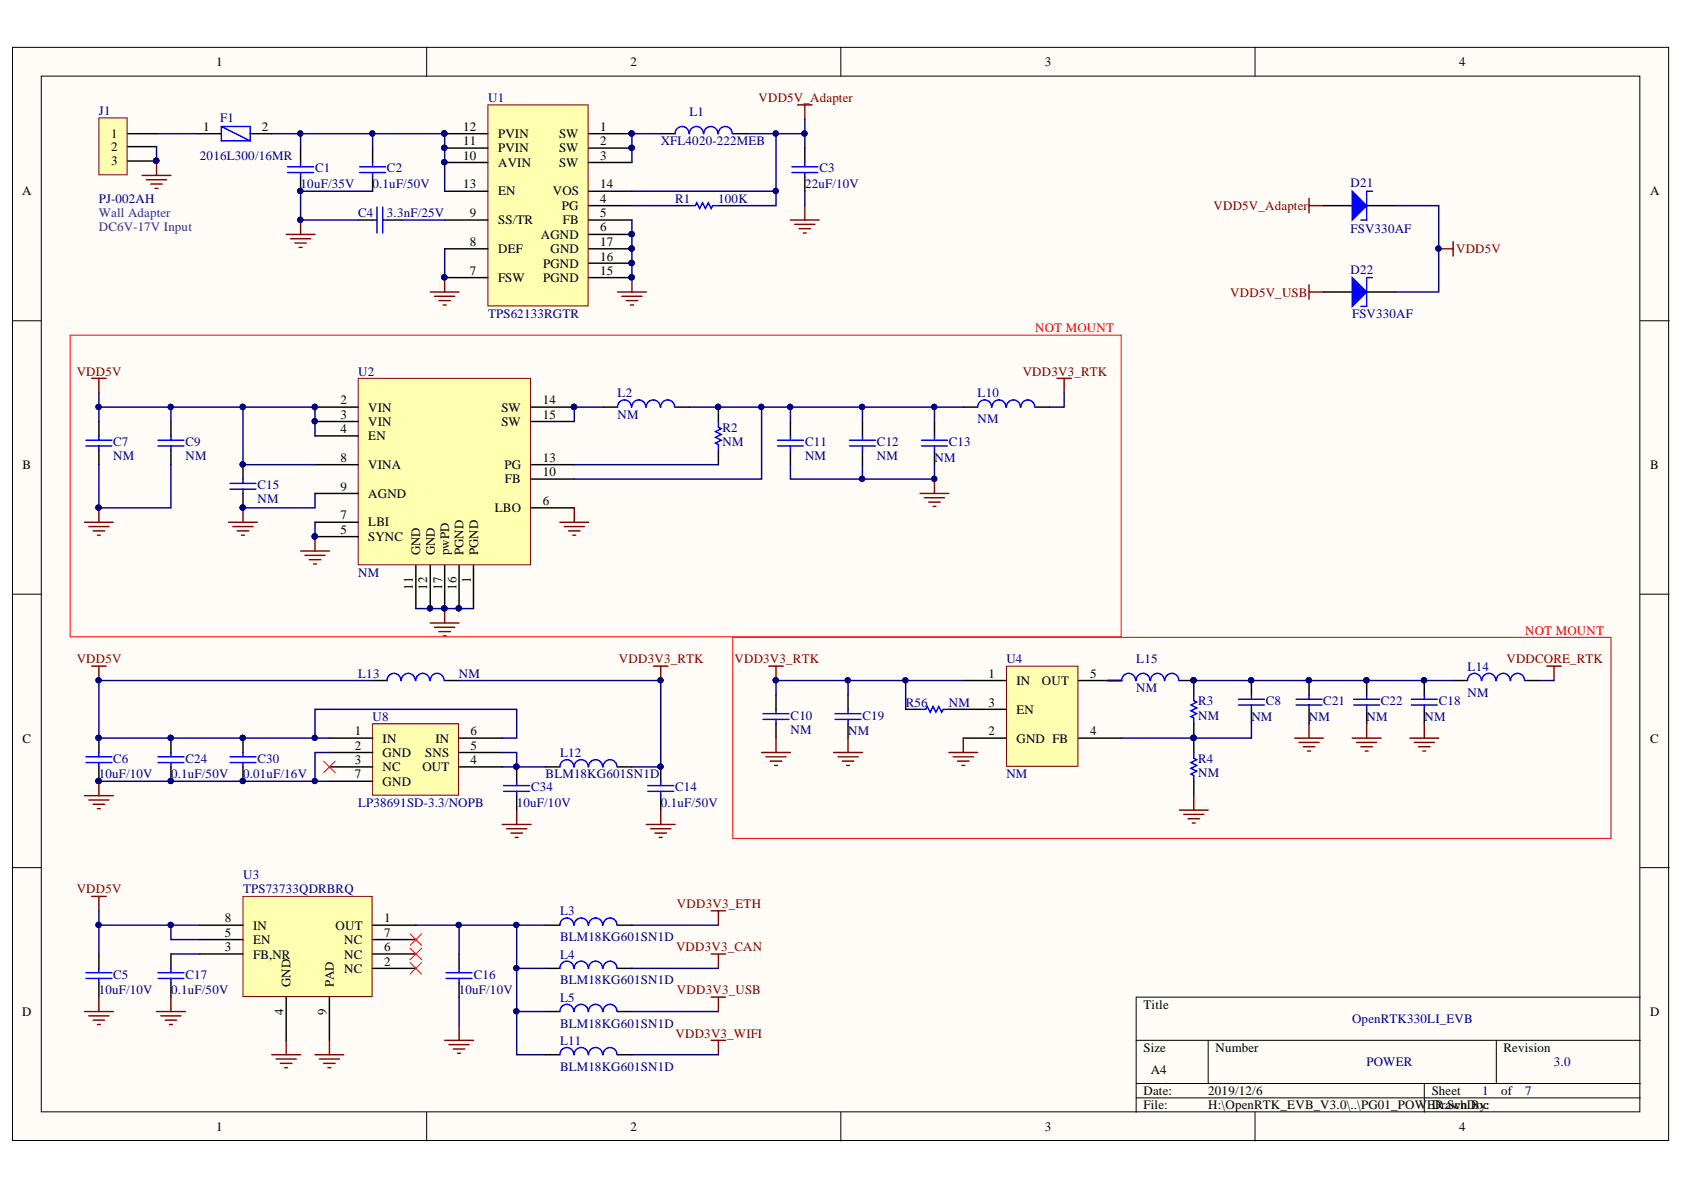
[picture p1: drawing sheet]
<svg xmlns="http://www.w3.org/2000/svg" width="297mm" height="210mm" viewBox="0 0 297 210" stroke-linecap="round" stroke-linejoin="round" font-family="sans-serif">
<defs><g id="words">
<g font-size="2.3">
<text x="38.1" y="11.7">1</text>
<text x="111.2" y="11.7">2</text>
<text x="184.3" y="11.7">3</text>
<text x="257.4" y="11.7">4</text>
<text x="35.9" y="23.1">1</text>
<text x="46.2" y="23.1">2</text>
<text x="81.7" y="23.1">12</text>
<text x="105.9" y="23.1">1</text>
<text x="19.6" y="24.3">1</text>
<text x="19.6" y="26.6">2</text>
<text x="19.6" y="29.2">3</text>
<text x="81.7" y="28.1">10</text>
<text x="81.7" y="25.6">11</text>
<text x="87.9" y="29.4">AVIN</text>
<text x="87.9" y="26.9">PVIN</text>
<text x="87.9" y="24.3">PVIN</text>
<text x="98.6" y="24.3">SW</text>
<text x="98.6" y="26.9">SW</text>
<text x="98.6" y="29.4">SW</text>
<text x="105.9" y="25.6">2</text>
<text x="105.9" y="28.1">3</text>
<text x="3.9" y="34.5">A</text>
<text x="81.7" y="33.2">13</text>
<text x="87.9" y="34.5">EN</text>
<text x="97.5" y="34.5">VOS</text>
<text x="105.9" y="35.7">4</text>
<text x="105.9" y="33.2">14</text>
<text x="291.1" y="34.5">A</text>
<text x="82.9" y="38.3">9</text>
<text x="87.9" y="39.5">SS/TR</text>
<text x="99.1" y="37">PG</text>
<text x="99.3" y="39.5">FB</text>
<text x="105.9" y="38.3">5</text>
<text x="105.9" y="40.8">6</text>
<text x="82.9" y="43.4">8</text>
<text x="87.9" y="44.7">DEF</text>
<text x="95.4" y="42.1">AGND</text>
<text x="95.8" y="47.2">PGND</text>
<text x="97.1" y="44.7">GND</text>
<text x="105.9" y="46">16</text>
<text x="105.9" y="43.4">17</text>
<text x="82.9" y="48.5">7</text>
<text x="87.9" y="49.8">FSW</text>
<text x="95.8" y="49.8">PGND</text>
<text x="105.9" y="48.5">15</text>
<text x="60" y="71.3">2</text>
<text x="95.7" y="71.3">14</text>
<text x="60" y="73.9">3</text>
<text x="60" y="76.4">4</text>
<text x="65" y="72.6">VIN</text>
<text x="65" y="75.1">VIN</text>
<text x="65" y="77.7">EN</text>
<text x="88.5" y="72.6">SW</text>
<text x="88.5" y="75.1">SW</text>
<text x="95.7" y="73.9">15</text>
<text x="4" y="82.7">B</text>
<text x="60" y="81.5">8</text>
<text x="65" y="82.7">VINA</text>
<text x="89" y="82.7">PG</text>
<text x="95.7" y="84">10</text>
<text x="95.7" y="81.5">13</text>
<text x="291.1" y="82.7">B</text>
<text x="60" y="86.5">9</text>
<text x="65" y="87.8">AGND</text>
<text x="89.1" y="85.3">FB</text>
<text x="95.7" y="89.1">6</text>
<text x="60" y="94.1">5</text>
<text x="60" y="91.6">7</text>
<text x="65" y="95.4">SYNC</text>
<text x="65" y="92.9">LBI</text>
<text x="87.3" y="90.3">LBO</text>
<text x="74.1" y="97.9" transform="rotate(-90 74.1 97.9)">GND</text>
<text x="76.7" y="97.9" transform="rotate(-90 76.7 97.9)">GND</text>
<text x="79.2" y="97.9" transform="rotate(-90 79.2 97.9)">pwPD</text>
<text x="81.8" y="97.9" transform="rotate(-90 81.8 97.9)">PGND</text>
<text x="84.3" y="97.9" transform="rotate(-90 84.3 97.9)">PGND</text>
<text x="72.8" y="104" transform="rotate(-90 72.8 104)">11</text>
<text x="75.4" y="104" transform="rotate(-90 75.4 104)">12</text>
<text x="78" y="104" transform="rotate(-90 78 104)">17</text>
<text x="80.5" y="104" transform="rotate(-90 80.5 104)">16</text>
<text x="83" y="102.9" transform="rotate(-90 83 102.9)">1</text>
<text x="174.4" y="119.6">1</text>
<text x="192.3" y="119.6">5</text>
<text x="174.4" y="124.6">3</text>
<text x="179.3" y="125.9">EN</text>
<text x="179.3" y="120.8">IN</text>
<text x="183.8" y="120.8">OUT</text>
<text x="4" y="131">C</text>
<text x="62.6" y="129.7">1</text>
<text x="67.5" y="131">IN</text>
<text x="76.8" y="131">IN</text>
<text x="83" y="129.7">6</text>
<text x="174.4" y="129.7">2</text>
<text x="179.3" y="131">GND FB</text>
<text x="192.3" y="129.7">4</text>
<text x="291.1" y="131">C</text>
<text x="62.6" y="132.2">2</text>
<text x="62.6" y="134.8">3</text>
<text x="62.6" y="137.3">7</text>
<text x="67.5" y="133.5">GND</text>
<text x="67.5" y="136">NC</text>
<text x="74.5" y="136">OUT</text>
<text x="75" y="133.5">SNS</text>
<text x="83" y="134.8">4</text>
<text x="83" y="132.2">5</text>
<text x="67.5" y="138.6">GND</text>
<text x="39.7" y="167.8">3</text>
<text x="39.7" y="165.3">5</text>
<text x="39.7" y="162.7">8</text>
<text x="44.7" y="166.5">EN</text>
<text x="44.7" y="164">IN</text>
<text x="59.2" y="164">OUT</text>
<text x="60.7" y="166.5">NC</text>
<text x="67.7" y="162.7">1</text>
<text x="67.7" y="167.8">6</text>
<text x="67.7" y="165.3">7</text>
<text x="44.7" y="169.1">FB,NR</text>
<text x="60.7" y="171.6">NC</text>
<text x="60.7" y="169.1">NC</text>
<text x="67.7" y="170.3">2</text>
<text x="3.9" y="179.2">D</text>
<text x="50" y="179" transform="rotate(-90 50 179)">4</text>
<text x="51.3" y="174.1" transform="rotate(-90 51.3 174.1)">GND</text>
<text x="57.6" y="179" transform="rotate(-90 57.6 179)">9</text>
<text x="58.9" y="174.1" transform="rotate(-90 58.9 174.1)">PAD</text>
<text x="201.7" y="177.9">Title</text>
<text x="291.1" y="179.2">D</text>
<text x="201.7" y="185.6">Size</text>
<text x="214.4" y="185.6">Number</text>
<text x="265.2" y="185.6">Revision</text>
<text x="203" y="189.4">A4</text>
<text x="201.7" y="193.2">Date:</text>
<text x="201.7" y="195.7">File:</text>
<text x="213.1" y="193.2">2019/12/6</text>
<text x="213.1" y="195.7">H:\OpenRTK_EVB_V3.0\..\PG01_POW</text>
<text x="251.7" y="195.7">EDR.SchDoc</text>
<text x="252.5" y="193.2">Sheet</text>
<text x="254.2" y="195.7">rawn By:</text>
<text x="264.8" y="193.2">of</text>
<text x="38.1" y="199.5">1</text>
<text x="111.2" y="199.5">2</text>
<text x="184.3" y="199.5">3</text>
<text x="257.4" y="199.5">4</text>
</g>
<g font-size="2.3" fill="#000080">
<text x="17.4" y="20.3">J1</text>
<text x="38.8" y="21.6">F1</text>
<text x="86.1" y="18">U1</text>
<text x="121.6" y="20.5">L1</text>
<text x="35.3" y="28.1">2016L300/16MR</text>
<text x="116.5" y="25.6">XFL4020-222MEB</text>
<text x="17.4" y="35.7">PJ-002AH</text>
<text x="53" y="33.2">10uF/35V</text>
<text x="55.6" y="30.4">C1</text>
<text x="65.7" y="33.2">0.1uF/50V</text>
<text x="68.2" y="30.4">C2</text>
<text x="119.1" y="35.7">R1</text>
<text x="126.7" y="35.7">100K</text>
<text x="142" y="33.2">22uF/10V</text>
<text x="144.5" y="30.4">C3</text>
<text x="238.2" y="33">D21</text>
<text x="63.2" y="38.3">C4</text>
<text x="68.2" y="38.3">3.3nF/25V</text>
<text x="238.2" y="41.1">FSV330AF</text>
<text x="238.2" y="48.3">D22</text>
<text x="86.1" y="56.1">TPS62133RGTR</text>
<text x="238.5" y="56.1">FSV330AF</text>
<text x="63.2" y="66.2">U2</text>
<text x="108.9" y="70.1">L2</text>
<text x="172.4" y="70.1">L10</text>
<text x="108.9" y="73.9">NM</text>
<text x="127.4" y="76.1">R2</text>
<text x="172.4" y="74.6">NM</text>
<text x="20" y="78.7">C7</text>
<text x="20" y="81.2">NM</text>
<text x="32.7" y="78.7">C9</text>
<text x="32.7" y="81.2">NM</text>
<text x="127.4" y="78.7">NM</text>
<text x="142" y="78.7">C11</text>
<text x="142" y="81.2">NM</text>
<text x="154.7" y="78.7">C12</text>
<text x="154.7" y="81.2">NM</text>
<text x="164.8" y="81.5">NM</text>
<text x="167.4" y="78.7">C13</text>
<text x="45.4" y="86.3">C15</text>
<text x="45.4" y="88.8">NM</text>
<text x="63.2" y="101.7">NM</text>
<text x="63.2" y="119.6">L13</text>
<text x="80.9" y="119.6">NM</text>
<text x="177.5" y="117">U4</text>
<text x="200.4" y="117">L15</text>
<text x="258.9" y="118.3">L14</text>
<text x="159.8" y="124.6">R56</text>
<text x="167.4" y="124.6">NM</text>
<text x="200.4" y="122.1">NM</text>
<text x="211.3" y="124.4">R3</text>
<text x="223.3" y="124.4">C8</text>
<text x="233.4" y="124.4">C21</text>
<text x="243.6" y="124.4">C22</text>
<text x="253.8" y="124.4">C18</text>
<text x="258.9" y="122.9">NM</text>
<text x="65.7" y="127.2">U8</text>
<text x="139.5" y="126.9">C10</text>
<text x="139.5" y="129.5">NM</text>
<text x="149.6" y="129.7">NM</text>
<text x="152.1" y="126.9">C19</text>
<text x="211.3" y="126.9">NM</text>
<text x="220.7" y="127.2">NM</text>
<text x="230.9" y="127.2">NM</text>
<text x="241" y="127.2">NM</text>
<text x="251.3" y="127.2">NM</text>
<text x="17.4" y="137.3">10uF/10V</text>
<text x="20" y="134.5">C6</text>
<text x="30.2" y="137.3">0.1uF/50V</text>
<text x="32.7" y="134.5">C24</text>
<text x="42.9" y="137.3">0.01uF/16V</text>
<text x="45.4" y="134.5">C30</text>
<text x="96.2" y="137.3">BLM18KG601SN1D</text>
<text x="98.8" y="133.5">L12</text>
<text x="177.5" y="137.3">NM</text>
<text x="211.3" y="134.5">R4</text>
<text x="211.3" y="137.1">NM</text>
<text x="63.2" y="142.4">LP38691SD-3.3/NOPB</text>
<text x="91.2" y="142.4">10uF/10V</text>
<text x="93.7" y="139.6">C34</text>
<text x="116.5" y="142.4">0.1uF/50V</text>
<text x="119.1" y="139.6">C14</text>
<text x="42.9" y="155.1">U3</text>
<text x="42.9" y="157.6">TPS73733QDRBRQ</text>
<text x="98.8" y="161.4">L3</text>
<text x="98.8" y="166">BLM18KG601SN1D</text>
<text x="20" y="172.6">C5</text>
<text x="32.7" y="172.6">C17</text>
<text x="83.6" y="172.6">C16</text>
<text x="98.8" y="173.6">BLM18KG601SN1D</text>
<text x="98.8" y="169.1">L4</text>
<text x="17.4" y="175.4">10uF/10V</text>
<text x="30.2" y="175.4">0.1uF/50V</text>
<text x="80.9" y="175.4">10uF/10V</text>
<text x="98.8" y="176.7">L5</text>
<text x="98.8" y="181.2">BLM18KG601SN1D</text>
<text x="98.8" y="184.3">L11</text>
<text x="238.5" y="180.5">OpenRTK330LI_EVB</text>
<text x="98.8" y="188.8">BLM18KG601SN1D</text>
<text x="241" y="188.1">POWER</text>
<text x="274.1" y="188.1">3.0</text>
<text x="261.4" y="193.2">1</text>
<text x="269" y="193.2">7</text>
</g>
<g font-size="2.3" fill="#800000">
<text x="133.8" y="18">VDD5V_Adapter</text>
<text x="214.1" y="37">VDD5V_Adapter</text>
<text x="256.8" y="44.7">VDD5V</text>
<text x="217" y="52.3">VDD5V_USB</text>
<text x="13.5" y="66.2">VDD5V</text>
<text x="180.4" y="66.2">VDD3V3_RTK</text>
<text x="13.5" y="117">VDD5V</text>
<text x="109.2" y="117">VDD3V3_RTK</text>
<text x="129.6" y="117">VDD3V3_RTK</text>
<text x="265.7" y="117">VDDCORE_RTK</text>
<text x="13.5" y="157.6">VDD5V</text>
<text x="119.4" y="160.1">VDD3V3_ETH</text>
<text x="119.2" y="167.8">VDD3V3_CAN</text>
<text x="119.4" y="175.4">VDD3V3_USB</text>
<text x="119.2" y="183">VDD3V3_WIFI</text>
</g>
<g font-size="2.3" fill="#1c4587">
<text x="17.4" y="38.3">Wall Adapter</text>
<text x="17.4" y="40.8">DC6V-17V Input</text>
</g>
<g font-size="2.3" fill="#f00">
<text x="182.6" y="58.6">NOT MOUNT</text>
<text x="269" y="112">NOT MOUNT</text>
</g>
</g></defs>
<g fill="#fffcf8" stroke="#000" stroke-width=".18">
<path d="M2.2 8.4h292.1v192.8h-292.1z"/>
<path d="M7.3 13.4h281.9v182.7h-281.9z"/>
</g>
<g fill="none" stroke="#000" stroke-width=".18">
<path d="M75.3 8.4v5M148.3 8.4v5M221.4 8.4v5M2.2 56.6h5.1M289.3 56.6h5.1M2.2 104.8h5.1M289.3 104.8h5.1M2.2 153h5.1M289.3 153h5.1M289.3 175.9h-88.9v20.3M75.3 196.2v5.1M148.3 196.2v5.1"/>
<path d="M200.4 183.5h88.9M200.4 191.1h88.9M200.4 193.7h88.9M213.1 183.5v7.6M221.4 196.2v5.1M251.2 191.1v5.1M263.9 183.5v7.6"/>
</g>
<g fill="none" stroke="#800000" stroke-width=".25">
<path d="M14.9 92.1h5.1M15.7 92.9h3.5M16.4 93.6h2.1M17.2 94.4h.5M17.4 89.6v2.5M40.3 92.1h5.1M41.1 92.9h3.5M41.8 93.6h2.1M42.6 94.4h.5M42.9 89.6v2.5M53 97.2h5.1M53.8 98h3.5"/>
<path d="M54.5 98.7h2.1M55.3 99.5h.5M55.6 94.7v2.5M98.8 92.1h5M99.5 92.9h3.6M100.3 93.6h2M101 94.4h.6M101.3 89.6v2.5M75.9 109.9h5.1M76.7 110.6h3.5M77.4 111.4h2M78.2 112.2h.5"/>
<path d="M78.4 107.3v2.6M114 145.4h5.1M114.8 146.2h3.5M115.5 146.9h2.1M116.3 147.7h.5M116.5 142.9v2.5M125.4 183.5h2.6M126.7 183.5v2.5"/>
</g>
<path d="M30.2 74.3v2.6M30.2 79.4v2.6M106.4 71.8h2.5M119.1 71.8h2.5M126.7 71.8v2.5M126.7 79.4v2.6M164.8 74.3v2.6M164.8 79.4v2.6M42.9 82v2.5M42.9 87v2.6M116.5 135.3v2.5M116.5 140.3v2.6" fill="none" stroke="#000" stroke-width=".25"/>
<g fill="#000080" stroke="#000080" stroke-width=".18">
<circle cx="42.8" cy="81.9" r=".46"/>
<circle cx="42.8" cy="89.5" r=".46"/>
<circle cx="55.5" cy="94.6" r=".46"/>
<circle cx="17.4" cy="89.5" r=".46"/>
<circle cx="126.7" cy="71.8" r=".46"/>
<circle cx="78.4" cy="107.3" r=".46"/>
<circle cx="116.5" cy="135.2" r=".46"/>
</g>
<g fill="none" stroke="#00f" stroke-width=".25">
<path d="M27.9 78.7h4.5M27.9 77.6h4.5M30.2 76.9v.7M30.2 78.7v.7M111.4 71.8a1.22 1.22 0 0 0-1.3-1.3 1.22 1.22 0 0 0-1.2 1.3M113.9 71.8a1.23 1.23 0 0 0-1.2-1.3 1.23 1.23 0 0 0-1.3 1.3M116.4 71.8a1.23 1.23 0 0 0-1.2-1.3 1.23 1.23 0 0 0-1.2 1.3M119 71.8a1.22 1.22 0 0 0-1.2-1.3 1.22 1.22 0 0 0-1.2 1.3M126.7 74.3v1.1l.5 .2-1 .5 1 .5-1 .5 1 .5-1 .6 .5 .2v1M162.5 78.7h4.6M162.5 77.6h4.6M164.8 76.9v.7"/>
<path d="M164.8 78.7v.7M40.6 86.3h4.5M40.6 85.3h4.5M42.9 84.5v.8M42.9 86.3v.7M114.3 139.6h4.5M114.3 138.6h4.5M116.5 137.8v.8M116.5 139.6v.7"/>
</g>
<path d="M63.2 66.7h30.4v32.9h-30.4z" fill="#ffffb0" stroke="#800000" stroke-width=".18"/>
<g fill="none" stroke="#000" stroke-width=".25">
<path d="M35.2 23.6h3.8M44.1 23.6h3.8M55.6 71.8h7.6M55.6 74.3h7.6M55.6 76.9h7.6M93.7 71.8h7.6M93.7 74.3h7.6M55.6 94.7h7.6M55.6 92.1h7.6M55.6 82h7.6M55.6 87h7.6M73.4 99.7v7.6"/>
<path d="M75.9 99.7v7.6M78.4 99.7v7.6M81 99.7v7.6M83.5 99.7v7.6M93.7 89.6h7.6M93.7 82h7.6M93.7 84.5h7.6M96.2 163.2h2.6M96.2 170.8h2.6M96.2 178.4h2.6M108.9 163.2h2.6M108.9 170.8h2.6"/>
<path d="M108.9 178.4h2.6"/>
</g>
<g fill="#000080" stroke="#000080" stroke-width=".18">
<circle cx="55.5" cy="71.8" r=".46"/>
<circle cx="55.5" cy="74.3" r=".46"/>
<circle cx="55.5" cy="94.6" r=".46"/>
<circle cx="75.8" cy="107.3" r=".46"/>
<circle cx="101.2" cy="71.8" r=".47"/>
<circle cx="80.9" cy="107.3" r=".46"/>
<circle cx="78.4" cy="107.3" r=".46"/>
<circle cx="253.7" cy="43.8" r=".46"/>
</g>
<g fill="none" stroke="#800000" stroke-width=".25">
<path d="M230.9 35v2.5M230.9 36.3h2.5M230.9 50.2v2.6M230.9 51.5h2.5M253.8 43.9h2.5M256.3 42.6v2.6M16.2 66.7h2.5M17.4 66.7v2.6M125.4 160.7h2.6M125.4 168.3h2.6M125.4 175.9h2.6M126.7 160.7v2.5"/>
<path d="M126.7 168.3v2.5M126.7 175.9v2.5"/>
</g>
<g fill="none" stroke="#00f" stroke-width=".25">
<path d="M39 22.3v2.6h5.1M39 22.3l5.1 2.6M39 22.3h5.1v2.6M101.2 163.2a1.22 1.22 0 0 0-1.2-1.3 1.22 1.22 0 0 0-1.2 1.3M101.2 170.8a1.22 1.22 0 0 0-1.2-1.3 1.22 1.22 0 0 0-1.2 1.3M101.2 178.4a1.22 1.22 0 0 0-1.2-1.2 1.22 1.22 0 0 0-1.2 1.2M103.7 163.2a1.23 1.23 0 0 0-1.2-1.3 1.23 1.23 0 0 0-1.2 1.3M103.7 170.8a1.23 1.23 0 0 0-1.2-1.3 1.23 1.23 0 0 0-1.2 1.3M103.7 178.4a1.23 1.23 0 0 0-1.2-1.2 1.23 1.23 0 0 0-1.2 1.2M106.3 163.2a1.23 1.23 0 0 0-1.3-1.3 1.23 1.23 0 0 0-1.2 1.3M106.3 170.8a1.23 1.23 0 0 0-1.3-1.3 1.23 1.23 0 0 0-1.2 1.3M106.3 178.4a1.23 1.23 0 0 0-1.3-1.2 1.23 1.23 0 0 0-1.2 1.2"/>
<path d="M108.8 163.2a1.22 1.22 0 0 0-1.2-1.3 1.22 1.22 0 0 0-1.2 1.3M108.8 170.8a1.22 1.22 0 0 0-1.2-1.3 1.22 1.22 0 0 0-1.2 1.3M108.8 178.4a1.22 1.22 0 0 0-1.2-1.2 1.22 1.22 0 0 0-1.2 1.2"/>
</g>
<path d="M17.4 20.8h5v10h-5z" fill="#ffffb0" stroke="#800000" stroke-width=".18"/>
<path d="M22.5 23.6h5.1M22.5 25.9h5.1M22.5 28.4h5.1M17.4 74.3v2.6M17.4 79.4v2.6M139.4 74.3v2.6M139.4 79.4v2.6M152.1 74.3v2.6M152.1 79.4v2.6M96.2 186h2.6M108.9 186h2.6" fill="none" stroke="#000" stroke-width=".25"/>
<circle cx="27.6" cy="28.4" r=".46" fill="#000080" stroke="#000080" stroke-width=".18"/>
<g fill="none" stroke="#00f" stroke-width=".25">
<path d="M15.2 78.7h4.5M15.2 77.6h4.5M17.4 76.9v.7M17.4 78.7v.7M137.1 78.7h4.6M137.1 77.6h4.6M139.4 76.9v.7M139.4 78.7v.7M149.8 78.7h4.6M149.8 77.6h4.6M152.1 76.9v.7M152.1 78.7v.7"/>
<path d="M101.2 186a1.22 1.22 0 0 0-1.2-1.2 1.22 1.22 0 0 0-1.2 1.2M103.7 186a1.23 1.23 0 0 0-1.2-1.2 1.23 1.23 0 0 0-1.2 1.2M106.3 186a1.23 1.23 0 0 0-1.3-1.2 1.23 1.23 0 0 0-1.2 1.2M108.8 186a1.22 1.22 0 0 0-1.2-1.2 1.22 1.22 0 0 0-1.2 1.2"/>
</g>
<path d="M186.4 66.7h2.6M187.7 66.7v2.6" fill="none" stroke="#800000" stroke-width=".25"/>
<path d="M65.7 127.7h15.2v12.6h-15.2z" fill="#ffffb0" stroke="#800000" stroke-width=".18"/>
<path d="M30.2 130.2v2.5M30.2 135.3v2.5M42.9 130.2v2.5M42.9 135.3v2.5M58.1 130.2h7.6M58.1 132.7h7.6M58.1 135.3h7.6M58.1 137.8h7.6M81 130.2h7.6M81 132.7h7.6M81 135.3h7.6" fill="none" stroke="#000" stroke-width=".25"/>
<path d="M57.1 134.3l2 2M59.1 134.3l-2 2" fill="none" stroke="#f00" stroke-width=".18"/>
<g fill="#000080" stroke="#000080" stroke-width=".18">
<circle cx="42.8" cy="130.1" r=".46"/>
<circle cx="42.8" cy="137.8" r=".46"/>
<circle cx="30.1" cy="130.1" r=".46"/>
<circle cx="30.1" cy="137.8" r=".46"/>
<circle cx="17.4" cy="137.8" r=".46"/>
<circle cx="27.6" cy="28.4" r=".46"/>
</g>
<path d="M27.9 134.5h4.5M27.9 133.5h4.5M30.2 132.7v.8M30.2 134.5v.8M40.6 134.5h4.5M40.6 133.5h4.5M42.9 132.7v.8M42.9 134.5v.8" fill="none" stroke="#00f" stroke-width=".25"/>
<g fill="none" stroke="#800000" stroke-width=".25">
<path d="M25.1 30.9h5.1M25.8 31.7h3.6M26.6 32.5h2M27.4 33.2h.5M27.6 28.4v2.5M17.4 137.8v2.5M14.9 140.3h5.1M15.7 141.1h3.5M16.4 141.9h2.1M17.2 142.6h.5M88.6 145.4h5.1M89.4 146.2h3.5"/>
<path d="M90.1 146.9h2.1M90.9 147.7h.5M91.1 142.9v2.5"/>
</g>
<path d="M86.1 18.5h17.6v35.5h-17.6z" fill="#ffffb0" stroke="#800000" stroke-width=".18"/>
<g fill="none" stroke="#000" stroke-width=".25">
<path d="M53 26.1v2.6M53 31.2v2.5M63.2 38.8h2.5M65.7 26.1v2.6M65.7 31.2v2.5M68.3 38.8h2.5M78.4 23.6h7.7M78.4 26.1h7.7M78.4 28.7h7.7M78.4 38.8h7.7M78.4 33.7h7.7M103.8 23.6h7.7"/>
<path d="M103.8 26.1h7.7M103.8 28.7h7.7M103.8 36.3h7.7M103.8 38.8h7.7M103.8 33.7h7.7M116.5 23.6h2.6M119.1 36.3h2.5M126.7 36.3h2.6M129.3 23.6h2.5M142 26.1v2.6M142 31.2v2.5M78.4 49h7.7"/>
<path d="M78.4 43.9h7.7M103.8 41.4h7.7M103.8 49h7.7M103.8 43.9h7.7M103.8 46.4h7.7M17.4 168.3v2.5M17.4 173.3v2.6M81 168.3v2.5M81 173.3v2.6"/>
</g>
<g fill="#000080" stroke="#000080" stroke-width=".18">
<circle cx="111.4" cy="23.5" r=".47"/>
<circle cx="111.4" cy="26.1" r=".46"/>
<circle cx="111.4" cy="41.3" r=".46"/>
<circle cx="78.4" cy="48.9" r=".46"/>
<circle cx="78.4" cy="28.6" r=".46"/>
<circle cx="78.4" cy="26.1" r=".46"/>
<circle cx="78.4" cy="23.5" r=".47"/>
<circle cx="111.4" cy="48.9" r=".46"/>
<circle cx="111.4" cy="46.4" r=".47"/>
<circle cx="111.4" cy="43.8" r=".46"/>
<circle cx="53" cy="33.7" r=".46"/>
<circle cx="53" cy="38.8" r=".46"/>
</g>
<g fill="none" stroke="#00f" stroke-width=".25">
<path d="M50.7 30.4h4.6M50.7 29.4h4.6M53 28.7v.7M53 30.4v.8M63.4 30.4h4.6M63.4 29.4h4.6M65.7 28.7v.7M65.7 30.4v.8M65.7 38.8h.8M66.5 36.5v4.6M67.5 38.8h.8M67.5 36.5v4.6"/>
<path d="M121.5 23.6a1.22 1.22 0 0 0-1.2-1.3 1.22 1.22 0 0 0-1.2 1.3M121.6 36.3h1l.3-.5 .5 1 .5-1 .5 1 .5-1 .5 1 .3-.5h1M124.1 23.6a1.23 1.23 0 0 0-1.3-1.3 1.23 1.23 0 0 0-1.2 1.3M126.6 23.6a1.23 1.23 0 0 0-1.2-1.3 1.23 1.23 0 0 0-1.3 1.3M129.2 23.6a1.22 1.22 0 0 0-1.3-1.3 1.22 1.22 0 0 0-1.2 1.3M139.7 30.4h4.5M139.7 29.4h4.5M142 28.7v.7M142 30.4v.8M15.2 172.6h4.5M15.2 171.6h4.5M17.4 170.8v.8"/>
<path d="M17.4 172.6v.7M78.7 172.6h4.6M78.7 171.6h4.6M81 170.8v.8M81 172.6v.7"/>
</g>
<g fill="none" stroke="#800000" stroke-width=".25">
<path d="M140.7 18.5h2.5M142 18.5v2.5M53 38.8v2.6M139.4 38.8h5.1M140.2 39.6h3.5M142 36.3v2.5M50.5 41.4h5.1M51.2 42.1h3.6M52 42.9h2M52.8 43.6h.5M75.9 51.5h5.1M76.7 52.3h3.5"/>
<path d="M77.4 53h2M78.2 53.8h.5M78.4 49v2.5M108.9 51.5h5.1M109.7 52.3h3.5M110.5 53h2M111.2 53.8h.5M111.5 49v2.5M140.9 40.3h2.1M141.7 41.1h.5M16.2 158.1h2.5M17.4 158.1v2.6"/>
<path d="M14.9 178.4h5.1M15.7 179.2h3.5M16.4 179.9h2.1M17.4 175.9v2.5M17.2 180.7h.5M47.9 186h5.1M48.7 186.8h3.6M49.5 187.6h2M50.2 188.3h.5M50.5 183.5v2.5M78.4 183.5h5.1M79.2 184.3h3.6"/>
<path d="M80 185h2M80.7 185.8h.5M81 181v2.5"/>
</g>
<path d="M42.9 158.1h22.7v17.7h-22.7z" fill="#ffffb0" stroke="#800000" stroke-width=".18"/>
<g fill="none" stroke="#000" stroke-width=".25">
<path d="M233.4 36.3h5.1M169.9 71.8h2.6M182.6 71.8h2.6M65.7 120h2.6M78.4 120h2.6M96.2 135.3h2.6M108.9 135.3h2.6M30.2 168.3v2.5M30.2 173.3v2.6M35.2 163.2h7.7M35.2 168.3h7.7M35.2 165.7h7.7"/>
<path d="M50.5 175.9v7.6M58.1 175.9v7.6M65.7 163.2h7.7M65.7 170.8h7.7M65.7 168.3h7.7M65.7 165.7h7.7"/>
</g>
<g fill="none" stroke="#800000" stroke-width=".25">
<path d="M16.2 117.5h2.5M17.4 117.5v2.5M115.3 117.5h2.5M116.5 117.5v2.5M27.6 178.4h5.1M28.4 179.2h3.5M29.1 179.9h2.1M30.2 175.9v2.5M29.9 180.7h.5M55.6 186h5M56.3 186.8h3.6M57.1 187.6h2"/>
<path d="M57.8 188.3h.6M58.1 183.5v2.5"/>
</g>
<g fill="none" stroke="#00f" stroke-width=".25">
<path d="M242.1 33.7h-1v5.1h-1.1M174.9 71.8a1.22 1.22 0 0 0-1.2-1.3 1.22 1.22 0 0 0-1.2 1.3M177.4 71.8a1.23 1.23 0 0 0-1.2-1.3 1.23 1.23 0 0 0-1.2 1.3M180 71.8a1.22 1.22 0 0 0-1.2-1.3 1.22 1.22 0 0 0-1.3 1.3M182.5 71.8a1.22 1.22 0 0 0-1.2-1.3 1.22 1.22 0 0 0-1.2 1.3M70.7 120a1.22 1.22 0 0 0-1.2-1.2 1.22 1.22 0 0 0-1.2 1.2M73.2 120a1.23 1.23 0 0 0-1.2-1.2 1.23 1.23 0 0 0-1.2 1.2M75.8 120a1.22 1.22 0 0 0-1.2-1.2 1.22 1.22 0 0 0-1.2 1.2M78.3 120a1.22 1.22 0 0 0-1.2-1.2 1.22 1.22 0 0 0-1.2 1.2M101.2 135.3a1.22 1.22 0 0 0-1.2-1.3 1.22 1.22 0 0 0-1.2 1.3M103.7 135.3a1.23 1.23 0 0 0-1.2-1.3 1.23 1.23 0 0 0-1.2 1.3M106.3 135.3a1.23 1.23 0 0 0-1.3-1.3 1.23 1.23 0 0 0-1.2 1.3"/>
<path d="M108.8 135.3a1.22 1.22 0 0 0-1.2-1.3 1.22 1.22 0 0 0-1.2 1.3M27.9 172.6h4.5M27.9 171.6h4.5M30.2 170.8v.8M30.2 172.6v.7"/>
</g>
<path d="M72.3 164.7l2.1 2M72.3 167.3l2.1 2M72.3 169.8l2.1 2M74.4 164.7l-2.1 2M74.4 167.3l-2.1 2M74.4 169.8l-2.1 2" fill="none" stroke="#f00" stroke-width=".18"/>
<g fill="#000080" stroke="#000080" stroke-width=".18">
<circle cx="17.4" cy="120" r=".46"/>
<circle cx="116.5" cy="120" r=".46"/>
</g>
<path d="M238.5 33.7l2.6 2.6-2.6 2.5z" fill="#00f"/>
<path d="M238.5 33.7l2.6 2.6-2.6 2.5zM242.1 49h-1v5h-1.1" fill="none" stroke="#00f" stroke-width=".25"/>
<path d="M241.1 36.3h5M233.4 51.5h5.1" fill="none" stroke="#000" stroke-width=".25"/>
<path d="M238.5 49l2.6 2.5-2.6 2.5z" fill="#00f"/>
<path d="M238.5 49l2.6 2.5-2.6 2.5zM134.6 126.9h4.6M134.6 125.9h4.6M136.9 125.1v.8M136.9 126.9v.8M210.6 122.6v1l.5 .2-1 .6 1 .5-1 .5 1 .5-1 .5 .5 .2v1.1M210.6 132.7v1l.5 .3-1 .5 1 .5-1 .5 1 .5-1 .5 .5 .3v1M261.3 120a1.22 1.22 0 0 0-1.2-1.2 1.22 1.22 0 0 0-1.2 1.2M263.8 120a1.22 1.22 0 0 0-1.2-1.2 1.22 1.22 0 0 0-1.2 1.2M266.4 120a1.22 1.22 0 0 0-1.2-1.2 1.22 1.22 0 0 0-1.3 1.2M268.9 120a1.23 1.23 0 0 0-1.2-1.2 1.23 1.23 0 0 0-1.2 1.2" fill="none" stroke="#00f" stroke-width=".25"/>
<path d="M241.1 51.5h5M136.9 122.6v2.5M136.9 127.7v2.5M210.6 120v2.6M210.6 127.7v5M210.6 137.8v2.5M256.3 120h2.6M269 120h2.6" fill="none" stroke="#000" stroke-width=".25"/>
<g fill="#000080" stroke="#000080" stroke-width=".18">
<circle cx="210.5" cy="130.1" r=".46"/>
<circle cx="210.5" cy="120" r=".46"/>
<circle cx="136.8" cy="120" r=".46"/>
</g>
<g fill="none" stroke="#800000" stroke-width=".25">
<path d="M135.6 117.5h2.5M136.9 117.5v2.5M272.8 117.5h2.6M274.1 117.5v2.5M134.3 132.7h5.1M135.1 133.5h3.6M135.9 134.3h2M136.6 135h.5M136.9 130.2v2.5M208 142.9h5.1M208.8 143.6h3.6M209.6 144.4h2"/>
<path d="M210.3 145.2h.5M210.6 140.3v2.6"/>
</g>
<path d="M177.5 117.5h12.6v17.7h-12.6z" fill="#ffffb0" stroke="#800000" stroke-width=".18"/>
<g fill="none" stroke="#000" stroke-width=".25">
<path d="M17.4 130.2v2.5M17.4 135.3v2.5M91.1 135.3v2.5M149.6 122.6v2.5M149.6 127.7v2.5M159.7 125.1h2.6M167.4 125.1h10.1M169.9 120h7.6M169.9 130.2h7.6M190.2 120h7.7M190.2 130.2h7.7M208 120h2.6"/>
<path d="M220.7 120v2.6M220.7 125.1v2.6M230.9 120v2.6M230.9 125.1v2.6M241.1 120v2.6M241.1 125.1v2.6M251.2 120v2.6M251.2 125.1v2.6M91.1 140.3v2.6"/>
</g>
<g fill="none" stroke="#00f" stroke-width=".25">
<path d="M15.2 133.5h4.5M15.2 134.5h4.5M17.4 132.7v.8M17.4 134.5v.8M88.9 138.6h4.5M88.9 139.6h4.5M91.1 137.8v.8M91.1 139.6v.7M147.3 126.9h4.6M147.3 125.9h4.6M149.6 125.1v.8M149.6 126.9v.8"/>
<path d="M162.3 125.1h1l.3-.5 .5 1 .5-1 .5 1 .5-1 .5 1 .3-.5h1M200.3 120a1.22 1.22 0 0 0-1.2-1.2 1.22 1.22 0 0 0-1.2 1.2M202.8 120a1.22 1.22 0 0 0-1.2-1.2 1.22 1.22 0 0 0-1.2 1.2M205.4 120a1.22 1.22 0 0 0-1.2-1.2 1.22 1.22 0 0 0-1.3 1.2M207.9 120a1.23 1.23 0 0 0-1.2-1.2 1.23 1.23 0 0 0-1.2 1.2M218.4 124.4h4.6M218.4 123.3h4.6M220.7 122.6v.7M220.7 124.4v.7M228.6 124.4h4.6M228.6 123.3h4.6M230.9 122.6v.7"/>
<path d="M230.9 124.4v.7M238.8 124.4h4.6M238.8 123.3h4.6M241.1 122.6v.7M241.1 124.4v.7M248.9 124.4h4.6M248.9 123.3h4.6M251.2 122.6v.7M251.2 124.4v.7"/>
</g>
<g fill="none" stroke="#800000" stroke-width=".25">
<path d="M162.3 87h5.1M163.1 87.8h3.5M163.8 88.6h2M164.6 89.3h.5M164.8 84.5v2.5M147 132.7h5.1M147.8 133.5h3.6M148.6 134.3h2M149.3 135h.5M149.6 130.2v2.5M167.4 132.7h5.1M168.1 133.5h3.6"/>
<path d="M168.9 134.3h2M169.7 135h.5M169.9 130.2v2.5M228.4 130.2h5M229.1 131h3.6M229.9 131.7h2M230.6 132.5h.6M230.9 127.7v2.5M238.5 130.2h5.1M239.3 131h3.5M240 131.7h2.1M240.8 132.5h.5"/>
<path d="M241.1 127.7v2.5M248.7 130.2h5.1M249.5 131h3.5M250.2 131.7h2M251 132.5h.5M251.2 127.7v2.5"/>
</g>
<g fill="#000080" stroke="#000080" stroke-width=".18">
<circle cx="210.5" cy="120" r=".46"/>
<circle cx="230.9" cy="120" r=".46"/>
<circle cx="241" cy="120" r=".46"/>
<circle cx="220.7" cy="120" r=".46"/>
<circle cx="251.2" cy="120" r=".46"/>
<circle cx="164.8" cy="84.5" r=".46"/>
<circle cx="17.4" cy="137.8" r=".46"/>
<circle cx="17.4" cy="130.1" r=".46"/>
<circle cx="91.1" cy="135.2" r=".46"/>
<circle cx="42.8" cy="81.9" r=".46"/>
<circle cx="42.8" cy="71.8" r=".46"/>
<circle cx="42.8" cy="89.5" r=".46"/>
<circle cx="55.5" cy="94.6" r=".46"/>
<circle cx="126.7" cy="71.8" r=".46"/>
<circle cx="134.3" cy="71.8" r=".46"/>
<circle cx="17.4" cy="89.5" r=".46"/>
<circle cx="139.4" cy="71.8" r=".46"/>
<circle cx="101.2" cy="71.8" r=".47"/>
<circle cx="152.1" cy="84.5" r=".46"/>
<circle cx="55.5" cy="130.1" r=".46"/>
<circle cx="30.1" cy="137.8" r=".46"/>
<circle cx="42.8" cy="137.8" r=".46"/>
<circle cx="55.5" cy="137.8" r=".46"/>
<circle cx="27.6" cy="28.4" r=".46"/>
<circle cx="78.4" cy="48.9" r=".46"/>
<circle cx="111.4" cy="41.3" r=".46"/>
<circle cx="111.4" cy="43.8" r=".46"/>
<circle cx="111.4" cy="46.4" r=".47"/>
<circle cx="111.4" cy="48.9" r=".46"/>
<circle cx="111.4" cy="26.1" r=".46"/>
<circle cx="111.4" cy="23.5" r=".47"/>
<circle cx="136.8" cy="33.7" r=".46"/>
<circle cx="136.8" cy="23.5" r=".46"/>
<circle cx="91.1" cy="170.8" r=".46"/>
<circle cx="91.1" cy="178.4" r=".46"/>
<circle cx="75.8" cy="107.3" r=".46"/>
<circle cx="78.4" cy="107.3" r=".46"/>
<circle cx="80.9" cy="107.3" r=".46"/>
<circle cx="17.4" cy="120" r=".46"/>
<circle cx="30.1" cy="130.1" r=".46"/>
<circle cx="42.8" cy="130.1" r=".46"/>
<circle cx="253.7" cy="43.8" r=".46"/>
<circle cx="136.8" cy="120" r=".46"/>
<circle cx="149.5" cy="120" r=".46"/>
<circle cx="159.7" cy="120" r=".46"/>
<circle cx="210.5" cy="130.1" r=".46"/>
<circle cx="116.5" cy="120" r=".46"/>
<circle cx="116.5" cy="135.2" r=".46"/>
<circle cx="78.4" cy="23.5" r=".47"/>
<circle cx="78.4" cy="26.1" r=".46"/>
<circle cx="78.4" cy="28.6" r=".46"/>
<circle cx="53" cy="23.5" r=".46"/>
<circle cx="65.7" cy="23.5" r=".46"/>
<circle cx="53" cy="33.7" r=".46"/>
<circle cx="53" cy="38.8" r=".46"/>
<circle cx="141.9" cy="23.5" r=".47"/>
<circle cx="17.4" cy="71.8" r=".47"/>
<circle cx="55.5" cy="71.8" r=".46"/>
<circle cx="55.5" cy="74.3" r=".46"/>
<circle cx="30.1" cy="71.8" r=".46"/>
<circle cx="152.1" cy="71.8" r=".47"/>
<circle cx="164.8" cy="71.8" r=".46"/>
<circle cx="17.4" cy="163.1" r=".46"/>
<circle cx="30.1" cy="163.1" r=".46"/>
<circle cx="80.9" cy="163.1" r=".46"/>
<circle cx="91.1" cy="163.1" r=".46"/>
</g>
<path d="M12.4 59.1h185.4v53.2h-185.4zM129.3 112.4h154.9v35.5h-154.9z" fill="none" stroke="#f00" stroke-width=".18"/>
<g fill="none" stroke="#000080" stroke-width=".25">
<path d="M27.6 25.9v2.5M27.6 23.6h7.6M47.9 23.6h30.5v10.1M53 23.6v2.5M65.7 33.7h-12.7v5.1h10.2M65.7 23.6v2.5M70.8 38.8h7.6M111.5 38.8v10.2M111.5 36.3h7.6M116.5 23.6h-5v5.1M131.8 23.6h10.2M136.9 23.6v10.1h-25.4"/>
<path d="M136.9 33.7v2.6h-7.6M142 21v5.1M142 33.7v2.6M246.1 36.3h7.7v15.2h-7.7M78.4 43.9v5.1M17.4 69.3v2.5M30.2 71.8v2.5M42.9 71.8v10.2h12.7M42.9 71.8h12.7v5.1M42.9 71.8h-25.5v2.5M106.4 71.8h-5.1v2.5M121.6 71.8h12.7v12.7h-33"/>
<path d="M134.3 71.8h35.6M139.4 71.8v2.5M152.1 71.8v2.5M164.8 71.8v2.5M187.7 69.3v2.5h-2.5M17.4 82v7.6h12.8v-7.6M55.6 87v2.6h-12.7M55.6 92.1v2.6M101.3 82h25.4M139.4 82v2.5h25.4v-2.5M152.1 82v2.5M73.4 107.3h10.1"/>
<path d="M55.6 130.2v-5.1h35.5v5.1h-2.5M55.6 137.8h2.5M58.1 132.7h-2.5v5.1h-38.2M65.7 120h-48.3v10.2h40.7M81 120h35.5v15.3h-5M88.6 132.7h2.5v2.6h5.1M88.6 135.3h2.5M149.6 120v2.6M159.7 120v5.1M169.9 120h-33v2.6M195.3 120h2.6M210.6 120h45.7"/>
<path d="M220.7 127.7v2.5h-22.8M271.6 120h2.5M17.4 160.7v7.6M17.4 163.2h17.8M30.2 163.2v2.5h5M30.2 168.3h5M73.4 163.2h22.8M81 163.2v5.1M81 175.9v5.1M91.1 178.4v7.6h5.1M91.1 163.2v7.6M96.2 170.8h-5.1v7.6h5.1"/>
<path d="M111.5 178.4h15.2M111.5 170.8h15.2M111.5 163.2h15.2M111.5 186h15.2"/>
</g>
<use href="#words"/>
</svg>
